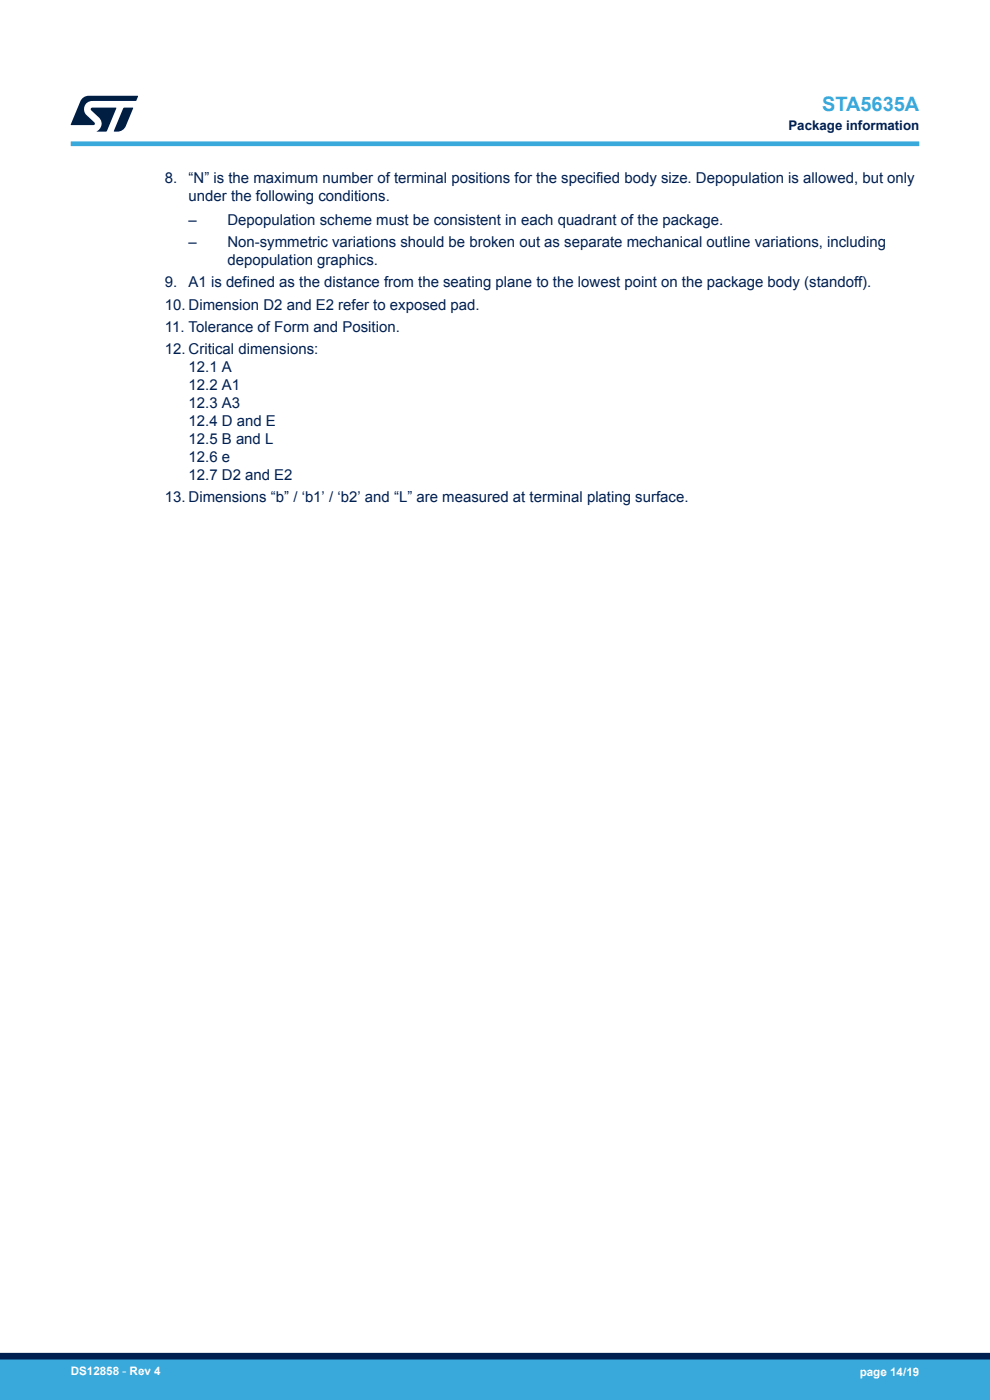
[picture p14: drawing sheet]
<svg xmlns="http://www.w3.org/2000/svg" width="210mm" height="297mm" viewBox="0 0 210 297" stroke-linecap="round" stroke-linejoin="round" font-family="sans-serif">
<defs><g id="words">
<text font-size="4.2" fill="#39a9dc" x="174.4" y="23.5">STA5635A</text>
<g font-size="3.2" fill="#002052">
<text x="35" y="38.8">8.</text>
<text x="40" y="38.8">“N” is the maximum number of terminal positions for the specified body size. Depopulation is allowed, but only</text>
<text x="40" y="42.6">under the following conditions.</text>
<text x="40" y="47.6">–</text>
<text x="48.2" y="47.6">Depopulation scheme must be consistent in each quadrant of the package.</text>
<text x="40" y="52.4">–</text>
<text x="48.2" y="52.4">Non-symmetric variations should be broken out as separate mechanical outline variations, including</text>
<text x="48.2" y="56.2">depopulation graphics.</text>
<text x="35" y="60.9">9.</text>
<text x="35" y="65.7">10. Dimension D2 and E2 refer to exposed pad.</text>
<text x="40" y="60.9">A1 is defined as the distance from the seating plane to the lowest point on the package body (standoff).</text>
<text x="35" y="70.4">11. Tolerance of Form and Position.</text>
<text x="35" y="75.2">12. Critical dimensions:</text>
<text x="40" y="79">12.1 A</text>
<text x="40" y="82.8">12.2 A1</text>
<text x="40" y="86.6">12.3 A3</text>
<text x="40" y="90.4">12.4 D and E</text>
<text x="40" y="94.2">12.5 B and L</text>
<text x="40" y="98">12.6 e</text>
<text x="40" y="101.8">12.7 D2 and E2</text>
<text x="35" y="106.6">13. Dimensions “b” / ‘b1’ / ‘b2’ and “L” are measured at terminal plating surface.</text>
</g>
<text font-size="2.8" fill="#002052" x="167.2" y="27.5">Package information</text>
<g font-size="2.5" fill="#fff">
<text x="15" y="291.6">DS12858 - Rev 4</text>
<text x="182.4" y="291.9">page 14/19</text>
</g>
</g></defs>
<path d="M15 30.5h180" fill="none" stroke="#39a9dc" stroke-width="1"/>
<g fill="#001e41">
<path d="M17.6 20.8l1.2-.5 10.5 .1-.5 1h-9.2a1.74 1.74 0 0 0-1.6 1 1.74 1.74 0 0 0 .3 2l1.7 1.6 .1 .2-.1 .3h-5l2.1-5z"/>
<path d="M26.2 22.9h2.1l-1.6 3.9a1.92 1.92 0 0 1-1.8 1.1h-.7l-.1-.1z"/>
<path d="M19.4 22.9l5.2-.1 .1 .1-2.1 5h-2.1a1.85 1.85 0 0 0 .5-2.9l-1.6-1.6-.2-.2z"/>
</g>
<g fill="#39a9dc">
<path d="M0 288.4h210v8.6h-210z" fill-rule="evenodd"/>
<path d="M-.1 288.4h210.2v4.4h-210.2z" fill-rule="evenodd"/>
</g>
<path d="M0 287.7h210" fill="none" stroke="#002052" stroke-width="1.4"/>
<use href="#words"/>
</svg>
